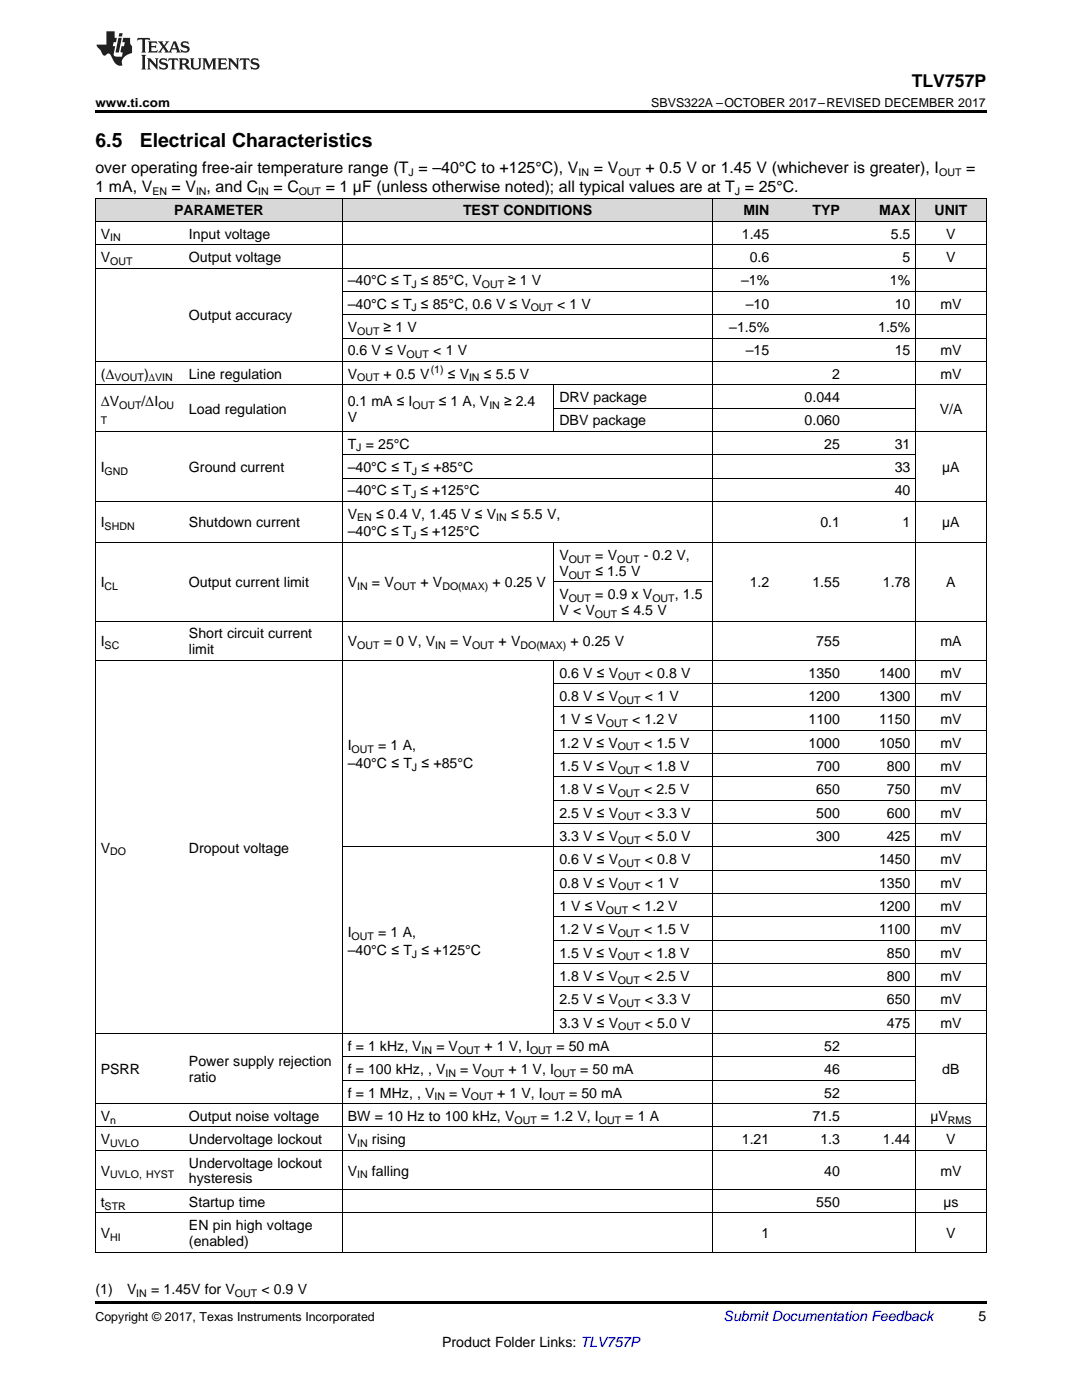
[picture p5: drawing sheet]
<svg xmlns="http://www.w3.org/2000/svg" width="216mm" height="279mm" viewBox="0 0 216 279" stroke-linecap="round" stroke-linejoin="round" font-family="sans-serif">
<defs><g id="words">
<g font-size="3.9">
<text x="19" y="29.3">6.5</text>
<text x="27.9" y="29.3">Electrical Characteristics</text>
</g>
<text font-size="3.5" x="181.9" y="17.3">TLV757P</text>
<g font-size="3.2">
<text x="19" y="34.4">over operating free-air temperature range (T = –40°C to +125°C), V</text>
<text x="118.5" y="34.4">= V</text>
<text x="128.8" y="34.4">+ 0.5 V or 1.45 V (whichever is greater), I</text>
<text x="192.8" y="34.4">=</text>
<text x="19" y="38.3">1 mA, V</text>
<text x="34.3" y="38.3">= V , and C</text>
<text x="54.6" y="38.3">= C</text>
<text x="65" y="38.3">= 1 µF (unless otherwise noted); all typical values are at T = 25°C.</text>
</g>
<g font-size="2.8">
<text x="20.1" y="47.6">V</text>
<text x="34.7" y="43">PARAMETER</text>
<text x="37.7" y="47.6">Input voltage</text>
<text x="92.4" y="43">TEST CONDITIONS</text>
<text x="148" y="47.6">1.45</text>
<text x="148.3" y="43">MIN</text>
<text x="162.1" y="43">TYP</text>
<text x="175.4" y="43">MAX</text>
<text x="177.8" y="47.6">5.5</text>
<text x="186.5" y="43">UNIT</text>
<text x="188.8" y="47.6">V</text>
<text x="20.1" y="52.3">V</text>
<text x="37.7" y="52.3">Output voltage</text>
<text x="149.6" y="52.3">0.6</text>
<text x="180.1" y="52.3">5</text>
<text x="188.8" y="52.3">V</text>
<text x="69.4" y="56.9">–40°C ≤ T ≤ 85°C, V</text>
<text x="101.4" y="56.9">≥ 1 V</text>
<text x="147.9" y="56.9">–1%</text>
<text x="177.6" y="56.9">1%</text>
<text x="37.7" y="63.9">Output accuracy</text>
<text x="69.4" y="61.6">–40°C ≤ T ≤ 85°C, 0.6 V ≤ V</text>
<text x="111.2" y="61.6">&lt; 1 V</text>
<text x="148.8" y="61.6">–10</text>
<text x="178.5" y="61.6">10</text>
<text x="187.6" y="61.6">mV</text>
<text x="69.4" y="66.3">V</text>
<text x="69.4" y="70.9">0.6 V ≤ V</text>
<text x="76.6" y="66.3">≥ 1 V</text>
<text x="86.4" y="70.9">&lt; 1 V</text>
<text x="145.5" y="66.3">–1.5%</text>
<text x="148.8" y="70.9">–15</text>
<text x="175.2" y="66.3">1.5%</text>
<text x="178.5" y="70.9">15</text>
<text x="187.6" y="70.9">mV</text>
<text x="20.1" y="75.6">(Δ</text>
<text x="28.7" y="75.6">)</text>
<text x="37.7" y="75.6">Line regulation</text>
<text x="69.4" y="75.6">V</text>
<text x="76.6" y="75.6">+ 0.5 V</text>
<text x="89.4" y="75.6">≤ V</text>
<text x="96.6" y="75.6">≤ 5.5 V</text>
<text x="166" y="75.6">2</text>
<text x="187.6" y="75.6">mV</text>
<text x="20.1" y="81">ΔV</text>
<text x="28.2" y="81">/ΔI</text>
<text x="37.7" y="82.5">Load regulation</text>
<text x="69.4" y="81">0.1 mA ≤ I</text>
<text x="87.6" y="81">≤ 1 A, V</text>
<text x="100.6" y="81">≥ 2.4</text>
<text x="111.6" y="80.2">DRV package</text>
<text x="160.5" y="80.2">0.044</text>
<text x="187.5" y="82.5">V/A</text>
<text x="69.4" y="84.1">V</text>
<text x="69.4" y="89.5">T = 25°C</text>
<text x="111.6" y="84.9">DBV package</text>
<text x="160.5" y="84.9">0.060</text>
<text x="164.5" y="89.5">25</text>
<text x="178.5" y="89.5">31</text>
<text x="20.1" y="94.2">I</text>
<text x="37.7" y="94.2">Ground current</text>
<text x="69.4" y="94.2">–40°C ≤ T ≤ +85°C</text>
<text x="178.5" y="94.2">33</text>
<text x="188" y="94.2">µA</text>
<text x="69.4" y="98.8">–40°C ≤ T ≤ +125°C</text>
<text x="178.5" y="98.8">40</text>
<text x="20.1" y="105.3">I</text>
<text x="37.7" y="105.3">Shutdown current</text>
<text x="69.4" y="103.5">V</text>
<text x="69.4" y="107.1">–40°C ≤ T ≤ +125°C</text>
<text x="75" y="103.5">≤ 0.4 V, 1.45 V ≤ V</text>
<text x="102" y="103.5">≤ 5.5 V,</text>
<text x="163.7" y="105.3">0.1</text>
<text x="180.1" y="105.3">1</text>
<text x="188" y="105.3">µA</text>
<text x="111.6" y="111.7">V</text>
<text x="118.8" y="111.7">= V</text>
<text x="128.4" y="111.7">- 0.2 V,</text>
<text x="20.1" y="117.2">I</text>
<text x="37.7" y="117.2">Output current limit</text>
<text x="69.4" y="117.2">V</text>
<text x="74.2" y="117.2">= V</text>
<text x="83.9" y="117.2">+ V</text>
<text x="98.2" y="117.2">+ 0.25 V</text>
<text x="111.6" y="114.9">V</text>
<text x="111.6" y="119.6">V</text>
<text x="118.8" y="119.6">= 0.9 x V</text>
<text x="118.8" y="114.9">≤ 1.5 V</text>
<text x="134.6" y="119.6">, 1.5</text>
<text x="149.6" y="117.2">1.2</text>
<text x="162.1" y="117.2">1.55</text>
<text x="176.2" y="117.2">1.78</text>
<text x="188.8" y="117.2">A</text>
<text x="111.6" y="122.7">V &lt; V</text>
<text x="124" y="122.7">≤ 4.5 V</text>
<text x="20.1" y="129">I</text>
<text x="37.7" y="127.4">Short circuit current</text>
<text x="37.7" y="130.6">limit</text>
<text x="69.4" y="129">V</text>
<text x="76.6" y="129">= 0 V, V</text>
<text x="89.8" y="129">= V</text>
<text x="99.5" y="129">+ V</text>
<text x="113.8" y="129">+ 0.25 V</text>
<text x="162.9" y="129">755</text>
<text x="187.6" y="129">mA</text>
<text x="111.6" y="135.2">0.6 V ≤ V</text>
<text x="128.7" y="135.2">&lt; 0.8 V</text>
<text x="161.3" y="135.2">1350</text>
<text x="175.4" y="135.2">1400</text>
<text x="187.6" y="135.2">mV</text>
<text x="111.6" y="139.9">0.8 V ≤ V</text>
<text x="128.7" y="139.9">&lt; 1 V</text>
<text x="161.3" y="139.9">1200</text>
<text x="175.4" y="139.9">1300</text>
<text x="187.6" y="139.9">mV</text>
<text x="69.4" y="149.7">I</text>
<text x="75.5" y="149.7">= 1 A,</text>
<text x="111.6" y="144.5">1 V ≤ V</text>
<text x="111.6" y="149.2">1.2 V ≤ V</text>
<text x="126.2" y="144.5">&lt; 1.2 V</text>
<text x="128.5" y="149.2">&lt; 1.5 V</text>
<text x="161.3" y="144.5">1100</text>
<text x="161.3" y="149.2">1000</text>
<text x="175.4" y="144.5">1150</text>
<text x="175.4" y="149.2">1050</text>
<text x="187.6" y="144.5">mV</text>
<text x="187.6" y="149.2">mV</text>
<text x="69.4" y="153.3">–40°C ≤ T ≤ +85°C</text>
<text x="111.6" y="153.8">1.5 V ≤ V</text>
<text x="128.5" y="153.8">&lt; 1.8 V</text>
<text x="162.9" y="153.8">700</text>
<text x="177" y="153.8">800</text>
<text x="187.6" y="153.8">mV</text>
<text x="111.6" y="158.5">1.8 V ≤ V</text>
<text x="128.5" y="158.5">&lt; 2.5 V</text>
<text x="162.9" y="158.5">650</text>
<text x="177" y="158.5">750</text>
<text x="187.6" y="158.5">mV</text>
<text x="111.6" y="163.2">2.5 V ≤ V</text>
<text x="111.6" y="167.8">3.3 V ≤ V</text>
<text x="128.7" y="163.2">&lt; 3.3 V</text>
<text x="128.7" y="167.8">&lt; 5.0 V</text>
<text x="162.9" y="163.2">500</text>
<text x="162.9" y="167.8">300</text>
<text x="177" y="163.2">600</text>
<text x="177" y="167.8">425</text>
<text x="187.6" y="163.2">mV</text>
<text x="187.6" y="167.8">mV</text>
<text x="20.1" y="170.1">V</text>
<text x="37.7" y="170.1">Dropout voltage</text>
<text x="111.6" y="172.5">0.6 V ≤ V</text>
<text x="128.7" y="172.5">&lt; 0.8 V</text>
<text x="175.4" y="172.5">1450</text>
<text x="187.6" y="172.5">mV</text>
<text x="111.6" y="177.1">0.8 V ≤ V</text>
<text x="128.7" y="177.1">&lt; 1 V</text>
<text x="175.4" y="177.1">1350</text>
<text x="187.6" y="177.1">mV</text>
<text x="111.6" y="181.8">1 V ≤ V</text>
<text x="126.2" y="181.8">&lt; 1.2 V</text>
<text x="175.4" y="181.8">1200</text>
<text x="187.6" y="181.8">mV</text>
<text x="69.4" y="187">I</text>
<text x="69.4" y="190.5">–40°C ≤ T ≤ +125°C</text>
<text x="75.5" y="187">= 1 A,</text>
<text x="111.6" y="186.4">1.2 V ≤ V</text>
<text x="111.6" y="191.1">1.5 V ≤ V</text>
<text x="128.5" y="186.4">&lt; 1.5 V</text>
<text x="128.5" y="191.1">&lt; 1.8 V</text>
<text x="175.4" y="186.4">1100</text>
<text x="177" y="191.1">850</text>
<text x="187.6" y="186.4">mV</text>
<text x="187.6" y="191.1">mV</text>
<text x="111.6" y="195.8">1.8 V ≤ V</text>
<text x="128.5" y="195.8">&lt; 2.5 V</text>
<text x="177" y="195.8">800</text>
<text x="187.6" y="195.8">mV</text>
<text x="111.6" y="200.4">2.5 V ≤ V</text>
<text x="128.7" y="200.4">&lt; 3.3 V</text>
<text x="177" y="200.4">650</text>
<text x="187.6" y="200.4">mV</text>
<text x="69.4" y="209.7">f = 1 kHz, V</text>
<text x="87.1" y="209.7">= V</text>
<text x="96.7" y="209.7">+ 1 V, I</text>
<text x="111" y="209.7">= 50 mA</text>
<text x="111.6" y="205.1">3.3 V ≤ V</text>
<text x="128.7" y="205.1">&lt; 5.0 V</text>
<text x="164.5" y="209.7">52</text>
<text x="177" y="205.1">475</text>
<text x="187.6" y="205.1">mV</text>
<text x="20.1" y="214.4">PSRR</text>
<text x="37.7" y="212.8">Power supply rejection</text>
<text x="37.7" y="216">ratio</text>
<text x="69.4" y="214.4">f = 100 kHz, , V</text>
<text x="91.8" y="214.4">= V</text>
<text x="101.4" y="214.4">+ 1 V, I</text>
<text x="115.8" y="214.4">= 50 mA</text>
<text x="164.5" y="214.4">46</text>
<text x="188" y="214.4">dB</text>
<text x="69.4" y="219">f = 1 MHz, , V</text>
<text x="89.6" y="219">= V</text>
<text x="99.2" y="219">+ 1 V, I</text>
<text x="113.6" y="219">= 50 mA</text>
<text x="164.5" y="219">52</text>
<text x="20.1" y="223.7">V</text>
<text x="37.7" y="223.7">Output noise voltage</text>
<text x="69.4" y="223.7">BW = 10 Hz to 100 kHz, V</text>
<text x="107.9" y="223.7">= 1.2 V, I</text>
<text x="124.8" y="223.7">= 1 A</text>
<text x="162.1" y="223.7">71.5</text>
<text x="185.7" y="223.7">µV</text>
<text x="20.1" y="228.4">V</text>
<text x="37.7" y="228.4">Undervoltage lockout</text>
<text x="37.7" y="233">Undervoltage lockout</text>
<text x="69.4" y="228.4">V</text>
<text x="74.2" y="228.4">rising</text>
<text x="148" y="228.4">1.21</text>
<text x="163.7" y="228.4">1.3</text>
<text x="176.2" y="228.4">1.44</text>
<text x="188.8" y="228.4">V</text>
<text x="20.1" y="234.6">V</text>
<text x="37.7" y="236.2">hysteresis</text>
<text x="69.4" y="234.6">V</text>
<text x="74.2" y="234.6">falling</text>
<text x="164.5" y="234.6">40</text>
<text x="187.6" y="234.6">mV</text>
<text x="20.1" y="240.8">t</text>
<text x="37.7" y="240.8">Startup time</text>
<text x="37.7" y="245.5">EN pin high voltage</text>
<text x="162.9" y="240.8">550</text>
<text x="188.2" y="240.8">µs</text>
<text x="20.1" y="247.1">V</text>
<text x="37.7" y="248.7">(enabled)</text>
<text x="151.9" y="247.1">1</text>
<text x="188.8" y="247.1">V</text>
<text x="19" y="258.2">(1)</text>
<text x="25.4" y="258.2">V</text>
<text x="30.2" y="258.2">= 1.45V for V</text>
<text x="52.2" y="258.2">&lt; 0.9 V</text>
<text x="195.3" y="263.6">5</text>
<text x="88.2" y="268.9">Product Folder Links: TLV757P</text>
</g>
<text font-size="2.8" fill="#0000c8" x="144.4" y="263.6">Submit Documentation Feedback</text>
<g font-size="2.5">
<text x="19" y="21.4">www.ti.com</text>
<text x="130" y="21.4">SBVS322A –OCTOBER 2017–REVISED DECEMBER 2017</text>
<text x="19" y="263.6">Copyright © 2017, Texas Instruments Incorporated</text>
</g>
<g font-size="2.1">
<text x="81.5" y="35.1">J</text>
<text x="115.4" y="35.1">IN</text>
<text x="123.4" y="35.1">OUT</text>
<text x="187.4" y="35.1">OUT</text>
<text x="30.4" y="38.9">EN</text>
<text x="39.1" y="38.9">IN</text>
<text x="51.5" y="38.9">IN</text>
<text x="59.6" y="38.9">OUT</text>
<text x="146.6" y="38.9">J</text>
<text x="22" y="48.2">IN</text>
<text x="22" y="52.8">OUT</text>
<text x="82.1" y="57.5">J</text>
<text x="96.1" y="57.5">OUT</text>
<text x="82.1" y="62.2">J</text>
<text x="105.9" y="62.2">OUT</text>
<text x="71.3" y="66.8">OUT</text>
<text x="81.1" y="71.5">OUT</text>
<text x="22.9" y="76.1">VOUT ΔVIN</text>
<text x="71.3" y="76.1">OUT</text>
<text x="85.9" y="74.4">(1)</text>
<text x="93.6" y="76.1">IN</text>
<text x="23.8" y="81.5">OUT</text>
<text x="31.6" y="81.5">OU</text>
<text x="82.3" y="81.5">OUT</text>
<text x="97.6" y="81.5">IN</text>
<text x="20.1" y="84.7">T</text>
<text x="20.9" y="94.8">GND</text>
<text x="71.1" y="90.1">J</text>
<text x="82.2" y="94.8">J</text>
<text x="82.1" y="99.4">J</text>
<text x="20.9" y="105.8">SHDN</text>
<text x="71.3" y="104.1">EN</text>
<text x="82.1" y="107.6">J</text>
<text x="99" y="104.1">IN</text>
<text x="113.5" y="112.3">OUT</text>
<text x="123.2" y="112.3">OUT</text>
<text x="20.9" y="117.8">CL</text>
<text x="71.3" y="117.8">IN</text>
<text x="78.6" y="117.8">OUT</text>
<text x="88.3" y="117.8">DO(MAX)</text>
<text x="113.5" y="115.5">OUT</text>
<text x="113.5" y="120.1">OUT</text>
<text x="118.7" y="123.3">OUT</text>
<text x="130.2" y="120.1">OUT</text>
<text x="20.9" y="129.5">SC</text>
<text x="71.3" y="129.5">OUT</text>
<text x="86.9" y="129.5">IN</text>
<text x="94.2" y="129.5">OUT</text>
<text x="103.9" y="129.5">DO(MAX)</text>
<text x="123.4" y="135.8">OUT</text>
<text x="123.4" y="140.4">OUT</text>
<text x="120.9" y="145.1">OUT</text>
<text x="123.3" y="149.8">OUT</text>
<text x="70.2" y="150.3">OUT</text>
<text x="82.2" y="153.8">J</text>
<text x="123.3" y="154.4">OUT</text>
<text x="123.3" y="159.1">OUT</text>
<text x="123.4" y="163.7">OUT</text>
<text x="22" y="170.7">DO</text>
<text x="123.4" y="168.4">OUT</text>
<text x="123.4" y="173">OUT</text>
<text x="123.4" y="177.7">OUT</text>
<text x="120.9" y="182.4">OUT</text>
<text x="70.2" y="187.5">OUT</text>
<text x="82.2" y="191.1">J</text>
<text x="123.3" y="187">OUT</text>
<text x="123.3" y="191.7">OUT</text>
<text x="123.3" y="196.3">OUT</text>
<text x="123.4" y="201">OUT</text>
<text x="123.4" y="205.6">OUT</text>
<text x="84.1" y="210.3">IN</text>
<text x="88.9" y="214.9">IN</text>
<text x="91.4" y="210.3">OUT</text>
<text x="96.2" y="214.9">OUT</text>
<text x="105.8" y="210.3">OUT</text>
<text x="110.5" y="214.9">OUT</text>
<text x="86.7" y="219.6">IN</text>
<text x="93.9" y="219.6">OUT</text>
<text x="108.3" y="219.6">OUT</text>
<text x="22" y="224.3">n</text>
<text x="102.7" y="224.3">OUT</text>
<text x="119.5" y="224.3">OUT</text>
<text x="189.2" y="224.3">RMS</text>
<text x="22" y="228.9">UVLO</text>
<text x="71.3" y="228.9">IN</text>
<text x="22" y="235.2">UVLO, HYST</text>
<text x="71.3" y="235.2">IN</text>
<text x="20.9" y="241.4">STR</text>
<text x="22" y="247.6">HI</text>
<text x="27.2" y="258.8">IN</text>
<text x="46.9" y="258.8">OUT</text>
</g>
</g></defs>
<g fill="#d8d8d8">
<path d="M19 39.6h17.7v4.6h-17.7z"/>
<path d="M36.7 39.6h31.6v4.6h-31.6z"/>
<path d="M68.3 39.6h42.3v4.6h-42.3z"/>
<path d="M110.6 39.6h31.7v4.6h-31.7z"/>
<path d="M142.3 39.6h12.3v4.6h-12.3z"/>
<path d="M154.6 39.6h14.1v4.6h-14.1z"/>
<path d="M168.7 39.6h14v4.6h-14z"/>
<path d="M182.7 39.6h14.1v4.6h-14.1z"/>
</g>
<path d="M19 22h177.8v.5h-177.8zM19 259.7h177.8v.5h-177.8z" fill="#000"/>
<g fill="none" stroke="#000" stroke-width=".2">
<path d="M19 39.5h177.8M19.1 39.5v210.4M68.3 39.5v210.4M142.2 39.5v210.4M182.7 39.5v210.4M196.8 39.5v210.4M19 53.5h177.8M19 48.8h177.8M19 44.2h177.8M68.3 58.2h128.5M19 76.8h177.8M19 72.1h177.8"/>
<path d="M68.3 67.5h128.5M68.3 62.8h128.5M110.5 76.8v9.3M19 86.1h177.8M68.3 95.4h114.4M68.3 90.8h114.4M110.6 81.4h72.1M19 108.3h177.8M19 100.1h177.8M110.5 108.3v15.7M110.6 116.1h31.6M19 131.8h177.8"/>
<path d="M19 123.9h177.8M110.5 131.8v74.5M110.6 136.4h86.2M110.6 159.7h86.2M110.6 155.1h86.2M110.6 150.4h86.2M110.6 145.8h86.2M110.6 141.1h86.2M68.3 169h128.5M110.6 178.3h86.2M110.6 173.7h86.2M110.6 164.4h86.2"/>
<path d="M110.6 197h86.2M110.6 192.3h86.2M110.6 187.7h86.2M110.6 183h86.2M19 206.3h177.8M68.3 215.6h114.4M68.3 210.9h114.4M110.6 201.6h86.2M19 237.4h177.8M19 229.6h177.8M19 224.9h177.8M19 220.3h177.8"/>
<path d="M19 249.9h177.8M19 242.1h177.8"/>
</g>
<g fill="#231f20">
<path d="M27.5 7.6l-.1 .5 .4-.2h.6v.1v2.1l-.2 .4h1l-.3-.4v-2.1l.1-.1h.5l.5 .2-.2-.5zM29.5 8.3l.2 .3v1.5l-.2 .4h1.8l.2-.6a1.04 1.04 0 0 1-1.3 .2v-.7h.6l.3 .2v-.6l-.3 .2h-.6v-.6l.8-.1 .4 .3-.2-.5zM31.5 8.3l.9 1.1-.9 1.1h.8l-.2-.2 .5-.7 .4 .7-.2 .2h1.5l-.1-.2 .1-.4h.9l.1 .4-.2 .2h1l-.3-.3-.7-1.9h-.5l-.9 2-.8-1 .9-1h-.8l.1 .3-.3 .5-.4-.6 .2-.2zM34.7 8.6l.4 1h-.7zM36.3 8.4a.63 .63 0 0 0-.2 .7 .63 .63 0 0 0 .6 .4l.6 .2 .1 .2a.75 .75 0 0 1-.7 .4 .75 .75 0 0 1-.6-.5l.1 .7 .1-.1a1.11 1.11 0 0 0 1.5-.6 1.13 1.13 0 0 0-1.2-.8l-.1-.4a1.04 1.04 0 0 1 1.2 .2l-.2-.5-.1 .1-.5-.2zM28.2 10.9l.2 .4v2.2l-.2 .4h1l-.3-.4v-2.2l.3-.4zM29.3 11.6l.3 .4v1.5l-.3 .4h.8l-.2-.4v-1.3l1.5 1.7v-1.9l.2-.4h-.7l.2 .4v.9l-1.1-1.3zM32 11.8a.62 .62 0 0 0-.2 .7 .62 .62 0 0 0 .6 .4l.6 .1 .1 .3a.76 .76 0 0 1-.7 .3 .76 .76 0 0 1-.6-.4l.1 .7 .1-.1a1.11 1.11 0 0 0 1.5-.6 1.13 1.13 0 0 0-1.2-.8l-.1-.4a1.04 1.04 0 0 1 1.2 .2l-.2-.6-.1 .1-.5-.1zM33.7 11.6l-.2 .6a.61 .61 0 0 1 .8-.3v1.6l-.2 .4h.9l-.2-.4v-1.6a.63 .63 0 0 1 .8 .3l-.2-.6zM35.6 11.6l.3 .4v1.5l-.3 .4h1l-.2-.2v-.8l.5 .2a.76 .76 0 0 0 1.2 .7l-1-1a.58 .58 0 0 0 .6-.5 .58 .58 0 0 0-.5-.6zM36.4 11.9h.1a.45 .45 0 0 1 .5 .1 .45 .45 0 0 1 .1 .5l-.7 .2zM37.9 11.6l.2 .2a2.17 2.17 0 0 0 .3 1.9 .99 .99 0 0 0 1.6-.6v-1.1l.2-.4h-.7l.2 .2a1.92 1.92 0 0 1-.2 1.8 .6 .6 0 0 1-.9-.5v-1.1l.2-.4zM40.4 11.6l.2 .4v1.5l-.2 .4h.7l-.2-.4v-1.4l.8 1.8 .8-1.8v1.4l-.2 .4h.9l-.2-.4v-1.5l.2-.4h-.8l-.6 1.5-.6-1.5zM43.4 11.6l.2 .4v1.5l-.2 .4h1.8l.2-.6a1.04 1.04 0 0 1-1.3 .1v-.6h.5l.4 .2v-.6l-.4 .2h-.5v-.7h.8l.3 .3-.1-.6zM45.5 11.6l.2 .4v1.5l-.2 .4h.7l-.2-.4v-1.3l1.5 1.7v-1.9l.2-.4h-.7l.2 .4v.9l-1.1-1.3zM47.9 11.6l-.1 .6a.61 .61 0 0 1 .8-.3v1.6l-.3 .4h1l-.3-.4 .1-1.6a.63 .63 0 0 1 .7 .3l-.1-.6zM50.2 11.8a.62 .62 0 0 0-.2 .7 .62 .62 0 0 0 .6 .4l.6 .1 .2 .3a.76 .76 0 0 1-.8 .3 .76 .76 0 0 1-.6-.4l.1 .7 .2-.1a1.11 1.11 0 0 0 1.5-.6 1.13 1.13 0 0 0-1.3-.8l-.1-.4a1.04 1.04 0 0 1 1.2 .2l-.1-.6-.2 .1-.5-.1z"/>
<path d="M21.2 6.3v2.6h-1.9l.1 .4 .7 .9a.91 .91 0 0 0 1 .8 .56 .56 0 0 1 .5-.3 .56 .56 0 0 1 .5 .3l.4 .8a1.53 1.53 0 0 0 1.9 1.2 1.54 1.54 0 0 1 1-2.1l.9-.3v-1.4a1.52 1.52 0 0 1-.3-1.6h-1.4l-.2 .8h.5l-.2 .8h-.4l-.2 1v.2l.4 .1-.2 .8a1.93 1.93 0 0 1-1.6-.3l.3-1.8h-.5l.2-.8h.4l.2-.8h-.4v-1.3zM23.6 7.6l-.6 2.9h.7l.6-2.9zM23.8 6.6l-.1 .7h.6l.2-.7z"/>
</g>
<use href="#words"/>
</svg>
